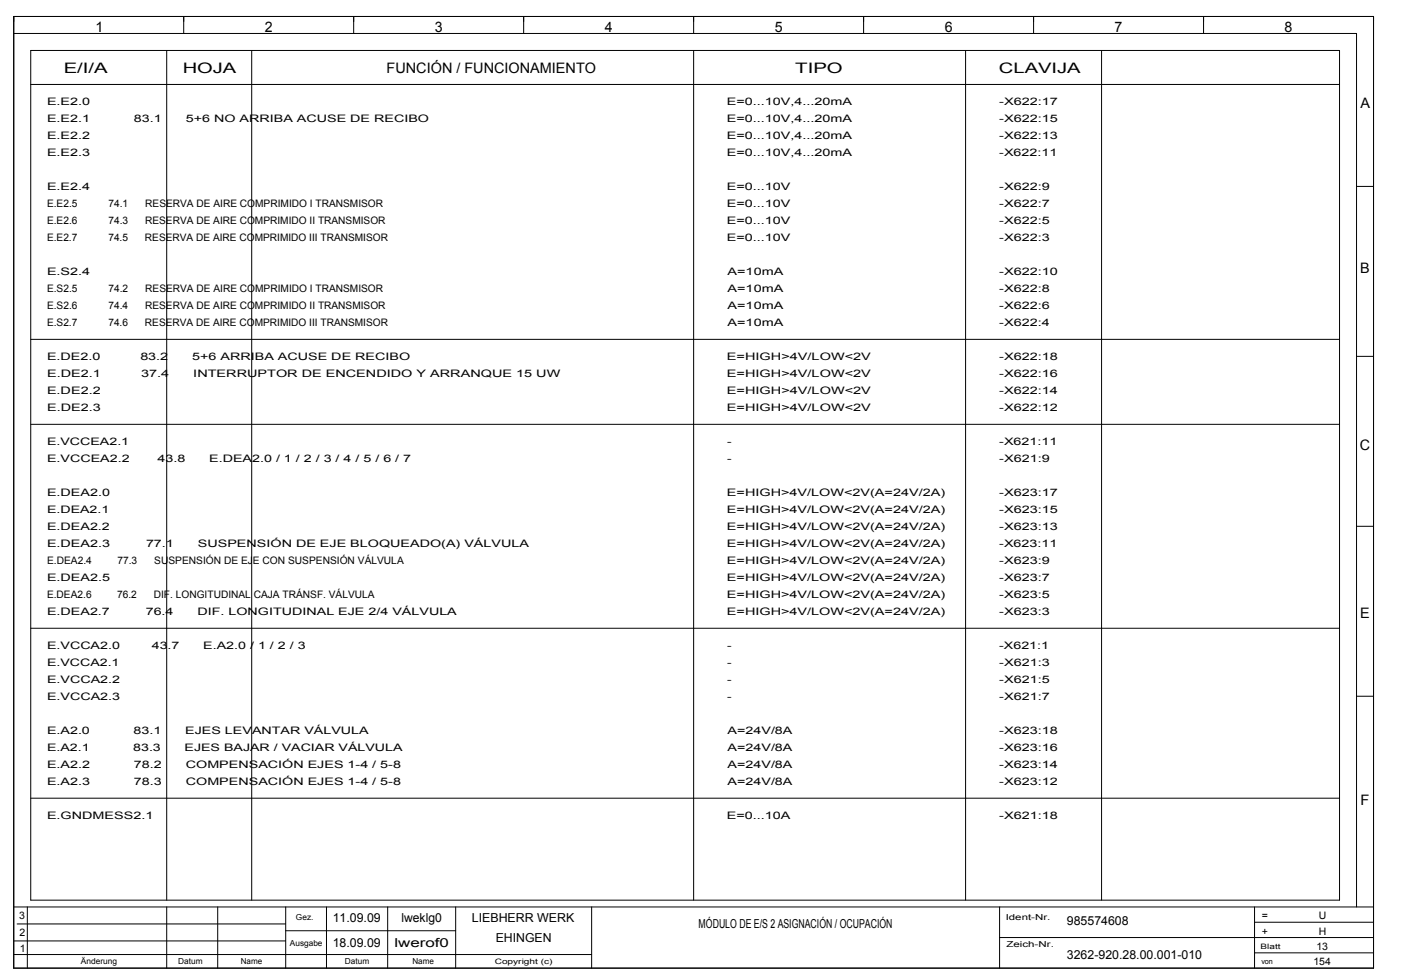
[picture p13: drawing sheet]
<svg xmlns="http://www.w3.org/2000/svg" width="408mm" height="284mm" viewBox="0 0 408 284" stroke-linecap="round" stroke-linejoin="round" font-family="sans-serif">
<defs><g id="words">
<g font-size="4.2">
<text x="27.8" y="9.3">1</text>
<text x="77.1" y="9.3">2</text>
<text x="126.6" y="9.3">3</text>
<text x="176.1" y="9.3">4</text>
<text x="225.6" y="9.3">5</text>
<text x="275.2" y="9.3">6</text>
<text x="324.6" y="9.3">7</text>
<text x="374.1" y="9.3">8</text>
<text x="18.6" y="21.2">E/I/A</text>
<text x="53.2" y="21.2">HOJA</text>
<text x="112.6" y="21.2">FUNCIÓN / FUNCIONAMIENTO</text>
<text x="231.6" y="21.2">TIPO</text>
<text x="290.9" y="21.2">CLAVIJA</text>
<text x="396.2" y="31.6">A</text>
<text x="396.1" y="79.6">B</text>
<text x="396" y="131.1">C</text>
<text x="396.1" y="180.1">E</text>
<text x="396.2" y="234.5">F</text>
</g>
<g font-size="3.6">
<text x="96.9" y="268.5">11.09.09</text>
<text x="116.9" y="268.5">lweklg0</text>
<text x="137.4" y="268.5">LIEBHERR WERK</text>
<text x="310.7" y="269.5">985574608</text>
<text x="96.9" y="275.9">18.09.09</text>
<text x="114.8" y="275.9">lwerof0</text>
<text x="144.3" y="274.4">EHINGEN</text>
<text x="203.5" y="270.4">MÓDULO DE E/S 2 ASIGNACIÓN / OCUPACIÓN</text>
<text x="310.7" y="279.4">3262-920.28.00.001-010</text>
</g>
<g font-size="3">
<text x="13.7" y="30.6">E.E2.0</text>
<text x="13.7" y="35.6">E.E2.1</text>
<text x="39" y="35.6">83.1</text>
<text x="54.1" y="35.6">5+6 NO ARRIBA ACUSE DE RECIBO</text>
<text x="211.7" y="30.6">E=0...10V,4...20mA</text>
<text x="211.7" y="35.6">E=0...10V,4...20mA</text>
<text x="291" y="30.6">-X622:17</text>
<text x="291" y="35.6">-X622:15</text>
<text x="13.7" y="40.5">E.E2.2</text>
<text x="211.7" y="40.5">E=0...10V,4...20mA</text>
<text x="291" y="40.5">-X622:13</text>
<text x="13.7" y="45.5">E.E2.3</text>
<text x="211.7" y="45.5">E=0...10V,4...20mA</text>
<text x="291" y="45.5">-X622:11</text>
<text x="13.7" y="55.4">E.E2.4</text>
<text x="211.7" y="55.4">E=0...10V</text>
<text x="291" y="55.4">-X622:9</text>
<text x="13.7" y="60.3">E.E2.5</text>
<text x="13.7" y="65.3">E.E2.6</text>
<text x="31.6" y="65.3">74.3</text>
<text x="31.6" y="60.3">74.1</text>
<text x="42.3" y="65.3">RESERVA DE AIRE COMPRIMIDO II TRANSMISOR</text>
<text x="42.3" y="60.3">RESERVA DE AIRE COMPRIMIDO I TRANSMISOR</text>
<text x="211.7" y="60.3">E=0...10V</text>
<text x="211.7" y="65.3">E=0...10V</text>
<text x="291" y="60.3">-X622:7</text>
<text x="291" y="65.3">-X622:5</text>
<text x="13.7" y="70.2">E.E2.7</text>
<text x="31.6" y="70.2">74.5</text>
<text x="42.2" y="70.2">RESERVA DE AIRE COMPRIMIDO III TRANSMISOR</text>
<text x="211.7" y="70.2">E=0...10V</text>
<text x="291" y="70.2">-X622:3</text>
<text x="13.7" y="80.1">E.S2.4</text>
<text x="211.9" y="80.1">A=10mA</text>
<text x="291" y="80.1">-X622:10</text>
<text x="13.7" y="85.1">E.S2.5</text>
<text x="31.6" y="85.1">74.2</text>
<text x="42.3" y="85.1">RESERVA DE AIRE COMPRIMIDO I TRANSMISOR</text>
<text x="211.9" y="85.1">A=10mA</text>
<text x="291" y="85.1">-X622:8</text>
<text x="13.7" y="90">E.S2.6</text>
<text x="13.7" y="95">E.S2.7</text>
<text x="31.6" y="95">74.6</text>
<text x="31.6" y="90">74.4</text>
<text x="42.2" y="95">RESERVA DE AIRE COMPRIMIDO III TRANSMISOR</text>
<text x="42.3" y="90">RESERVA DE AIRE COMPRIMIDO II TRANSMISOR</text>
<text x="211.9" y="90">A=10mA</text>
<text x="211.9" y="95">A=10mA</text>
<text x="291" y="90">-X622:6</text>
<text x="291" y="95">-X622:4</text>
<text x="13.7" y="104.9">E.DE2.0</text>
<text x="40.9" y="104.9">83.2</text>
<text x="56" y="104.9">5+6 ARRIBA ACUSE DE RECIBO</text>
<text x="211.7" y="104.9">E=HIGH&gt;4V/LOW&lt;2V</text>
<text x="291" y="104.9">-X622:18</text>
<text x="13.7" y="109.8">E.DE2.1</text>
<text x="41.1" y="109.8">37.4</text>
<text x="56.3" y="109.8">INTERRUPTOR DE ENCENDIDO Y ARRANQUE 15 UW</text>
<text x="211.7" y="109.8">E=HIGH&gt;4V/LOW&lt;2V</text>
<text x="291" y="109.8">-X622:16</text>
<text x="13.7" y="114.8">E.DE2.2</text>
<text x="13.7" y="119.7">E.DE2.3</text>
<text x="211.7" y="114.8">E=HIGH&gt;4V/LOW&lt;2V</text>
<text x="211.7" y="119.7">E=HIGH&gt;4V/LOW&lt;2V</text>
<text x="291" y="114.8">-X622:14</text>
<text x="291" y="119.7">-X622:12</text>
<text x="13.7" y="129.6">E.VCCEA2.1</text>
<text x="211.8" y="129.6">-</text>
<text x="291" y="129.6">-X621:11</text>
<text x="13.7" y="134.6">E.VCCEA2.2</text>
<text x="45.9" y="134.6">43.8</text>
<text x="60.9" y="134.6">E.DEA2.0 / 1 / 2 / 3 / 4 / 5 / 6 / 7</text>
<text x="211.8" y="134.6">-</text>
<text x="291" y="134.6">-X621:9</text>
<text x="13.7" y="144.5">E.DEA2.0</text>
<text x="13.7" y="149.4">E.DEA2.1</text>
<text x="211.7" y="144.5">E=HIGH&gt;4V/LOW&lt;2V(A=24V/2A)</text>
<text x="211.7" y="149.4">E=HIGH&gt;4V/LOW&lt;2V(A=24V/2A)</text>
<text x="291" y="144.5">-X623:17</text>
<text x="291" y="149.4">-X623:15</text>
<text x="13.7" y="154.4">E.DEA2.2</text>
<text x="211.7" y="154.4">E=HIGH&gt;4V/LOW&lt;2V(A=24V/2A)</text>
<text x="291" y="154.4">-X623:13</text>
<text x="13.7" y="159.3">E.DEA2.3</text>
<text x="42.5" y="159.3">77.1</text>
<text x="57.6" y="159.3">SUSPENSIÓN DE EJE BLOQUEADO(A) VÁLVULA</text>
<text x="211.7" y="159.3">E=HIGH&gt;4V/LOW&lt;2V(A=24V/2A)</text>
<text x="291" y="159.3">-X623:11</text>
<text x="13.7" y="164.3">E.DEA2.4</text>
<text x="34.2" y="164.3">77.3</text>
<text x="44.9" y="164.3">SUSPENSIÓN DE EJE CON SUSPENSIÓN VÁLVULA</text>
<text x="211.7" y="164.3">E=HIGH&gt;4V/LOW&lt;2V(A=24V/2A)</text>
<text x="291" y="164.3">-X623:9</text>
<text x="13.7" y="169.2">E.DEA2.5</text>
<text x="211.7" y="169.2">E=HIGH&gt;4V/LOW&lt;2V(A=24V/2A)</text>
<text x="291" y="169.2">-X623:7</text>
<text x="13.7" y="174.2">E.DEA2.6</text>
<text x="13.7" y="179.1">E.DEA2.7</text>
<text x="34.1" y="174.2">76.2</text>
<text x="42.4" y="179.1">76.4</text>
<text x="44.8" y="174.2">DIF. LONGITUDINAL CAJA TRÁNSF. VÁLVULA</text>
<text x="57.5" y="179.1">DIF. LONGITUDINAL EJE 2/4 VÁLVULA</text>
<text x="211.7" y="174.2">E=HIGH&gt;4V/LOW&lt;2V(A=24V/2A)</text>
<text x="211.7" y="179.1">E=HIGH&gt;4V/LOW&lt;2V(A=24V/2A)</text>
<text x="291" y="174.2">-X623:5</text>
<text x="291" y="179.1">-X623:3</text>
<text x="13.7" y="189">E.VCCA2.0</text>
<text x="44.2" y="189">43.7</text>
<text x="59.2" y="189">E.A2.0 / 1 / 2 / 3</text>
<text x="211.8" y="189">-</text>
<text x="291" y="189">-X621:1</text>
<text x="13.7" y="194">E.VCCA2.1</text>
<text x="211.8" y="194">-</text>
<text x="291" y="194">-X621:3</text>
<text x="13.7" y="198.9">E.VCCA2.2</text>
<text x="13.7" y="203.9">E.VCCA2.3</text>
<text x="211.8" y="198.9">-</text>
<text x="211.8" y="203.9">-</text>
<text x="291" y="198.9">-X621:5</text>
<text x="291" y="203.9">-X621:7</text>
<text x="13.7" y="213.8">E.A2.0</text>
<text x="38.9" y="213.8">83.1</text>
<text x="54" y="213.8">EJES LEVANTAR VÁLVULA</text>
<text x="211.9" y="213.8">A=24V/8A</text>
<text x="291" y="213.8">-X623:18</text>
<text x="13.7" y="218.7">E.A2.1</text>
<text x="38.8" y="218.7">83.3</text>
<text x="53.8" y="218.7">EJES BAJAR / VACIAR VÁLVULA</text>
<text x="211.9" y="218.7">A=24V/8A</text>
<text x="291" y="218.7">-X623:16</text>
<text x="13.7" y="223.7">E.A2.2</text>
<text x="39" y="223.7">78.2</text>
<text x="54.1" y="223.7">COMPENSACIÓN EJES 1-4 / 5-8</text>
<text x="211.9" y="223.7">A=24V/8A</text>
<text x="291" y="223.7">-X623:14</text>
<text x="13.7" y="228.6">E.A2.3</text>
<text x="39" y="228.6">78.3</text>
<text x="54.1" y="228.6">COMPENSACIÓN EJES 1-4 / 5-8</text>
<text x="211.9" y="228.6">A=24V/8A</text>
<text x="291" y="228.6">-X623:12</text>
<text x="13.7" y="238.5">E.GNDMESS2.1</text>
<text x="211.7" y="238.5">E=0...10A</text>
<text x="291" y="238.5">-X621:18</text>
<text x="5.6" y="267.8">3</text>
<text x="367.5" y="267.8">=</text>
<text x="384.1" y="267.8">U</text>
<text x="5.7" y="272.7">2</text>
<text x="367.5" y="272.2">+</text>
<text x="384.1" y="272.2">H</text>
<text x="5.8" y="277.2">1</text>
<text x="382.5" y="281.1">154</text>
<text x="383.3" y="276.7">13</text>
</g>
<g font-size="2.4">
<text x="86.2" y="268">Gez.</text>
<text x="292.9" y="268">Ident-Nr.</text>
<text x="84.4" y="275.5">Ausgabe</text>
<text x="293.1" y="275.9">Zeich-Nr.</text>
<text x="23.5" y="280.9">Änderung</text>
<text x="51.9" y="280.9">Datum</text>
<text x="70.1" y="280.9">Name</text>
<text x="100.4" y="280.9">Datum</text>
<text x="120.1" y="280.9">Name</text>
</g>
<g font-size="2.2">
<text x="144.1" y="280.8">Copyright (c)</text>
<text x="367.1" y="276.4">Blatt</text>
<text x="367.3" y="280.8">von</text>
</g>
</g></defs>
<g fill="none" stroke="#000" stroke-width=".29">
<path d="M4 4.8h396v277.2h-396zM4 9.7h391.1v254.5M9 14.7h381.1v247.5h-381.1zM48.5 14.7v247.5M53.5 4.8v4.9M73.3 14.7v247.5M103 4.8v4.9M152.5 4.8v4.9M202 4.8v4.9M202 14.7v247.5M251.5 4.8v4.9M281.2 14.7v247.5"/>
<path d="M301 4.8v4.9M320.8 14.7v247.5M350.5 4.8v4.9M9 24.6h381.1M395.1 54.3h4.9M9 98.8h381.1M395.1 103.8h4.9M9 123.6h381.1M395.1 153.3h4.9M9 183h381.1M395.1 202.8h4.9M9 232.5h381.1"/>
<path d="M4 278h168.3M4 274.1h79.2M4 264.2h396M5 269.1h78.2M8 264.2v17.8M48.5 264.2v17.8M63.4 264.2v17.8M83.2 264.2v17.8M83.2 271.1h49.5M95.1 264.2v17.8M112.9 264.2v17.8M132.7 264.2v17.8"/>
<path d="M172.3 264.2v17.8M291.1 264.2v17.8M291.1 273.1h108.9M365.4 264.2v17.8M365.4 277.5h34.6M365.4 268.6h34.6"/>
</g>
<use href="#words"/>
</svg>
